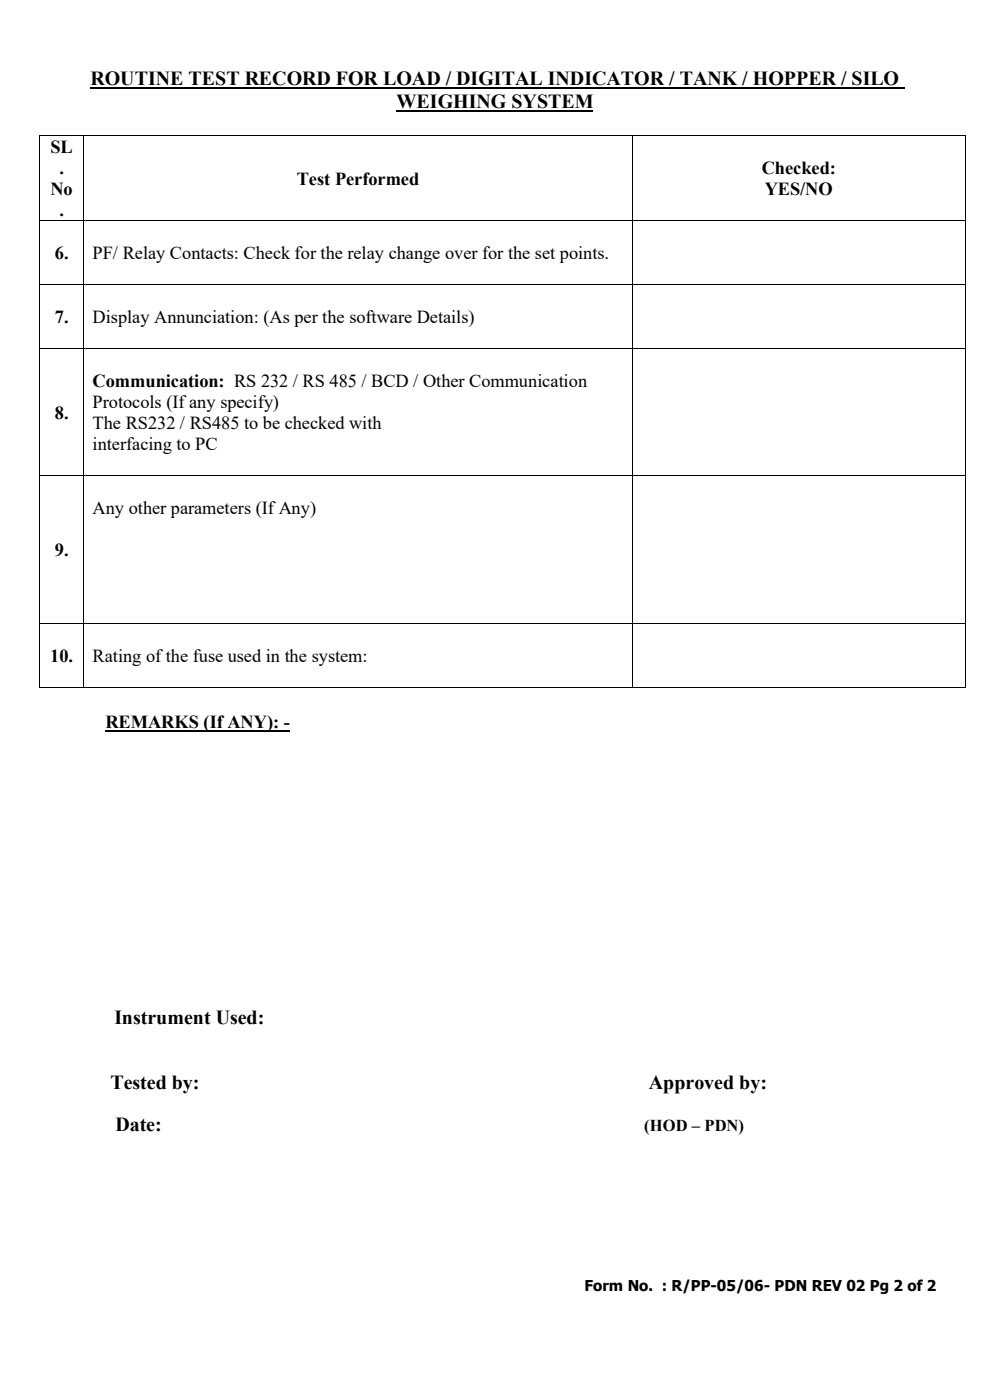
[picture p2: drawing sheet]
<svg xmlns="http://www.w3.org/2000/svg" width="210mm" height="297mm" viewBox="0 0 210 297" stroke-linecap="round" stroke-linejoin="round" font-family="sans-serif">
<defs><g id="words">
<g font-size="4.2">
<text x="19.2" y="18">ROUTINE TEST RECORD FOR LOAD / DIGITAL INDICATOR / TANK / HOPPER / SILO</text>
<text x="84.1" y="22.9">WEIGHING SYSTEM</text>
<text x="24.3" y="217.3">Instrument Used:</text>
<text x="23.4" y="231.1">Tested by:</text>
<text x="137.7" y="231.1">Approved by:</text>
<text x="24.5" y="240">Date:</text>
</g>
<g font-size="3.9">
<text x="10.7" y="32.5">SL</text>
<text x="10.7" y="41.4">No</text>
<text x="12.6" y="37">.</text>
<text x="63" y="39.2">Test Performed</text>
<text x="161.6" y="37">Checked:</text>
<text x="162.2" y="41.4">YES/NO</text>
<text x="12.6" y="45.9">.</text>
<text x="11.6" y="55">6.</text>
<text x="19.6" y="55">PF/ Relay Contacts: Check for the relay change over for the set points.</text>
<text x="11.6" y="68.5">7.</text>
<text x="19.6" y="68.5">Display Annunciation: (As per the software Details)</text>
<text x="19.6" y="82.1">Communication: RS 232 / RS 485 / BCD / Other Communication</text>
<text x="11.6" y="88.8">8.</text>
<text x="19.6" y="86.6">Protocols (If any specify)</text>
<text x="19.6" y="91">The RS232 / RS485 to be checked with</text>
<text x="19.6" y="95.5">interfacing to PC</text>
<text x="19.6" y="109.1">Any other parameters (If Any)</text>
<text x="11.6" y="118">9.</text>
<text x="10.7" y="140.5">10.</text>
<text x="19.6" y="140.5">Rating of the fuse used in the system:</text>
<text x="22.4" y="154.4">REMARKS (If ANY): -</text>
</g>
<text font-size="3.5" x="136.7" y="240">(HOD – PDN)</text>
<text font-size="3.2" x="124" y="274">Form No. : R/PP-05/06- PDN REV 02 Pg 2 of 2</text>
</g></defs>
<path d="M19.2 18.7h172.7M84.1 23.6h41.8" fill="none" stroke="#000" stroke-width=".42"/>
<g fill="#000">
<path d="M8.4 28.7h.2v.2h-.2z" fill-rule="evenodd"/>
<path d="M8.4 28.7h.2v.2h-.2z" fill-rule="evenodd"/>
<path d="M17.7 28.7h.1v.2h-.1z" fill-rule="evenodd"/>
<path d="M134.1 28.7h.2v.2h-.2z" fill-rule="evenodd"/>
<path d="M204.6 28.7h.2v.2h-.2z" fill-rule="evenodd"/>
<path d="M204.6 28.7h.2v.2h-.2z" fill-rule="evenodd"/>
<path d="M8.4 46.7h.2v.2h-.2z" fill-rule="evenodd"/>
<path d="M17.7 46.7h.1v.2h-.1z" fill-rule="evenodd"/>
<path d="M134.1 46.7h.2v.2h-.2z" fill-rule="evenodd"/>
<path d="M204.6 46.7h.2v.2h-.2z" fill-rule="evenodd"/>
<path d="M8.4 60.3h.2v.2h-.2z" fill-rule="evenodd"/>
<path d="M8.4 73.9h.2v.1h-.2z" fill-rule="evenodd"/>
<path d="M17.7 60.3h.1v.2h-.1z" fill-rule="evenodd"/>
<path d="M17.7 73.9h.1v.1h-.1z" fill-rule="evenodd"/>
<path d="M134.1 60.3h.2v.2h-.2z" fill-rule="evenodd"/>
<path d="M134.1 73.9h.2v.1h-.2z" fill-rule="evenodd"/>
<path d="M204.6 60.3h.2v.2h-.2z" fill-rule="evenodd"/>
<path d="M204.6 73.9h.2v.1h-.2z" fill-rule="evenodd"/>
<path d="M8.4 100.8h.2v.2h-.2z" fill-rule="evenodd"/>
<path d="M17.7 100.8h.1v.2h-.1z" fill-rule="evenodd"/>
<path d="M134.1 100.8h.2v.2h-.2z" fill-rule="evenodd"/>
<path d="M204.6 100.8h.2v.2h-.2z" fill-rule="evenodd"/>
<path d="M8.4 132.3h.2v.1h-.2z" fill-rule="evenodd"/>
<path d="M17.7 132.3h.1v.1h-.1z" fill-rule="evenodd"/>
<path d="M134.1 132.3h.2v.1h-.2z" fill-rule="evenodd"/>
<path d="M204.6 132.3h.2v.1h-.2z" fill-rule="evenodd"/>
<path d="M8.4 145.8h.2v.2h-.2z" fill-rule="evenodd"/>
<path d="M8.4 145.8h.2v.2h-.2z" fill-rule="evenodd"/>
<path d="M17.7 145.8h.1v.2h-.1z" fill-rule="evenodd"/>
<path d="M134.1 145.8h.2v.2h-.2z" fill-rule="evenodd"/>
<path d="M204.6 145.8h.2v.2h-.2z" fill-rule="evenodd"/>
<path d="M204.6 145.8h.2v.2h-.2z" fill-rule="evenodd"/>
</g>
<g fill="none" stroke="#000" stroke-width=".21">
<path d="M8.5 28.9v17.8M8.6 28.8h9.1M17.7 28.9v17.8M17.8 28.8h116.3M134.2 28.9v17.8M134.3 28.8h70.3M204.7 28.9v17.8M8.5 46.9v13.4M8.6 46.8h9.1M17.7 46.9v13.4M17.8 46.8h116.3M134.2 46.9v13.4"/>
<path d="M134.3 46.8h70.3M204.7 46.9v13.4M8.5 60.5v13.4M8.5 74.1v26.7M8.6 60.4h9.1M8.6 74h9.1M17.7 60.5v13.4M17.7 74.1v26.7M17.8 60.4h116.3M17.8 74h116.3M134.2 60.5v13.4M134.2 74.1v26.7"/>
<path d="M134.3 60.4h70.3M134.3 74h70.3M204.7 60.5v13.4M204.7 74.1v26.7M8.5 101v31.3M8.6 100.9h9.1M17.7 101v31.3M17.8 100.9h116.3M134.2 101v31.3M134.3 100.9h70.3M204.7 101v31.3M8.5 132.4v13.4"/>
<path d="M8.6 132.4h9.1M17.7 132.4v13.4M17.8 132.4h116.3M134.2 132.4v13.4M134.3 132.4h70.3M204.7 132.4v13.4M8.6 145.9h9.1M17.8 145.9h116.3M134.3 145.9h70.3"/>
</g>
<path d="M22.4 155.1h39.1" fill="none" stroke="#000" stroke-width=".39"/>
<use href="#words"/>
</svg>
